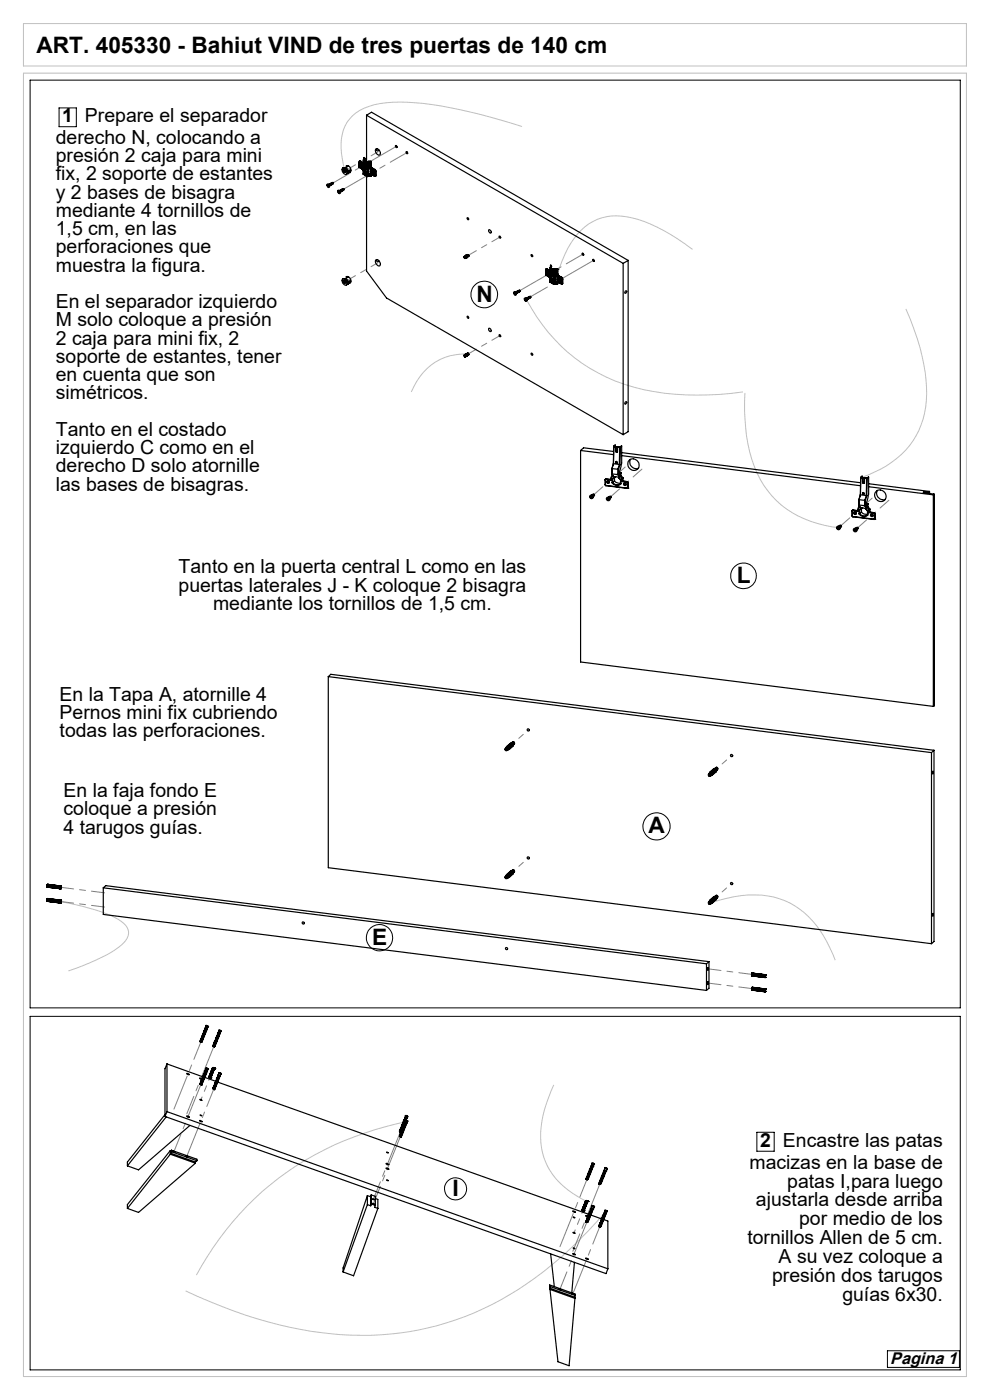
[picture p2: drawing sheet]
<svg xmlns="http://www.w3.org/2000/svg" width="210mm" height="297mm" viewBox="0 0 210 297" stroke-linecap="round" stroke-linejoin="round" font-family="sans-serif">
<defs><g id="words">
<g font-size="4.8">
<text x="7.8" y="11.2">ART. 405330 - Bahiut VIND de tres puertas de 140 cm</text>
<text x="101.1" y="64">N</text>
<text x="156.3" y="123.7">L</text>
<text x="137.6" y="176.8">A</text>
<text x="79" y="200.4">E</text>
<text x="96" y="253.8">I</text>
</g>
<g font-size="4.1">
<text x="13.2" y="25.9">1</text>
<text x="18" y="25.9">Prepare el separador</text>
<text x="11.8" y="30.5">derecho N, colocando a</text>
<text x="11.8" y="34.4">presión 2 caja para mini</text>
<text x="11.8" y="38.2">fix, 2 soporte de estantes</text>
<text x="11.8" y="42.1">y 2 bases de bisagra</text>
<text x="11.8" y="46">mediante 4 tornillos de</text>
<text x="11.8" y="49.9">1,5 cm, en las</text>
<text x="11.8" y="53.7">perforaciones que</text>
<text x="11.8" y="57.6">muestra la figura.</text>
<text x="11.8" y="65.4">En el separador izquierdo</text>
<text x="11.8" y="69.2">M solo coloque a presión</text>
<text x="11.8" y="73.1">2 caja para mini fix, 2</text>
<text x="11.8" y="77">soporte de estantes, tener</text>
<text x="11.8" y="80.9">en cuenta que son</text>
<text x="11.8" y="84.7">simétricos.</text>
<text x="11.8" y="92.5">Tanto en el costado</text>
<text x="11.8" y="96.3">izquierdo C como en el</text>
<text x="11.8" y="100.2">derecho D solo atornille</text>
<text x="11.8" y="104.1">las bases de bisagras.</text>
<text x="37.9" y="121.6">Tanto en la puerta central L como en las</text>
<text x="37.9" y="125.5">puertas laterales J - K coloque 2 bisagra</text>
<text x="45.2" y="129.4">mediante los tornillos de 1,5 cm.</text>
<text x="12.6" y="148.7">En la Tapa A, atornille 4</text>
<text x="12.6" y="152.5">Pernos mini fix cubriendo</text>
<text x="12.6" y="156.4">todas las perforaciones.</text>
<text x="13.5" y="169.1">En la faja fondo E</text>
<text x="13.5" y="173">coloque a presión</text>
<text x="13.5" y="176.8">4 tarugos guías.</text>
<text x="161.3" y="243.2">2</text>
<text x="166.1" y="243.2">Encastre las patas</text>
<text x="159" y="247.9">macizas en la base de</text>
<text x="167" y="251.9">patas I,para luego</text>
<text x="160.4" y="255.9">ajustarla desde arriba</text>
<text x="158.5" y="263.9">tornillos Allen de 5 cm.</text>
<text x="169.5" y="259.9">por medio de los</text>
<text x="165.2" y="267.9">A su vez coloque a</text>
<text x="163.8" y="271.9">presión dos tarugos</text>
<text x="178.7" y="275.9">guías 6x30.</text>
</g>
<text font-size="3.6" x="188.8" y="289.3">Pagina 1</text>
</g></defs>
<g fill="none" stroke="#c0c0c0" stroke-width=".21">
<path d="M5 15.5h200v276.5h-200zM5 5h200v9h-200zM110.7 26.8a100.4 100.4 0 0 0-24.3-5.1 18.9 18.9 0 0 0-10.1 1.7 8.2 8.2 0 0 0-3.9 8l.2 2.3 .5 2.4M146.9 52.9a33.7 33.7 0 0 0-13.9-6.9 10.9 10.9 0 0 0-11.9 5.6l-1.8 3.6-1 2.9M99.3 75.1a12 12 0 0 0-12.1 8M111.8 63.7a36.6 36.6 0 0 0 29.2 19.7 66.6 66.6 0 0 0 16.6-.3M192.2 65.5a42.8 42.8 0 0 1 4.3 19.5 17.4 17.4 0 0 1-11 15.2l-2.9 1.1M158 83.4a34.9 34.9 0 0 0 3.3 18.3 19.7 19.7 0 0 0 13.6 9.7l3.2 .6M12.8 191.3a40.7 40.7 0 0 1 12.2 3.7l.7 .4a2.7 2.7 0 0 1 .5 4.7 29.3 29.3 0 0 1-10.1 5.3l-1.6 .6M150.6 191.6a24.6 24.6 0 0 1 13.5-1.3 17.4 17.4 0 0 1 11.2 9.4l1.9 4M86.5 237.9a64.6 64.6 0 0 0-37.2 21.4 66.8 66.8 0 0 0-7.6 11.2M117.5 230.1a23.7 23.7 0 0 0-2.6 13.4 14.5 14.5 0 0 0 7.3 10.1l2.2 1.3"/>
<path d="M128.5 257a77.3 77.3 0 0 1-26.1 20.7 63 63 0 0 1-40.9 3.9 100.2 100.2 0 0 1-22.1-7.7"/>
</g>
<g fill="none" stroke="#000" stroke-width=".21">
<path d="M6.4 17h197.3v196.8h-197.3zM12.5 22.9h3.7v4h-3.7zM6.4 215.6h197.3v75h-197.3zM160.5 240.2h3.7v4h-3.7zM188.2 286.6h15.3v3.5h-15.3z"/>
<circle cx="102.7" cy="62.5" r="2.83"/>
<circle cx="157.7" cy="122.2" r="2.72"/>
<circle cx="139.3" cy="175.3" r="2.88"/>
<circle cx="80.5" cy="198.9" r="2.78"/>
<circle cx="96.6" cy="252.2" r="2.34"/>
</g>
<path d="M22.2 192.4l-9.4-1.2M22.2 189.4l-9.4-1.2M150.1 208.5l9.4 1.2M150.1 205.5l9.4 1.2" fill="none" stroke="#808080" stroke-width=".21" stroke-dasharray="15.2 1.3 1.3 1.3" stroke-dashoffset="12.4"/>
<path d="M126 104.9l6.6-5.8M129.6 105.4l6.6-5.9M178.4 111.5l6.6-5.8M181.9 112l6.6-5.9" fill="none" stroke="#808080" stroke-width=".21" stroke-dasharray="15.2 1.3 1.3 1.3" stroke-dashoffset="12.7"/>
<path d="M80.2 32.2l-6.3 3.6M73.9 59.3l6.3-3.6" fill="none" stroke="#808080" stroke-width=".21" stroke-dasharray="15.2 1.3 1.3 1.3" stroke-dashoffset="13.6"/>
<path d="M106.1 50.3l-6.8 3.9M99.3 75.1l6.8-3.9" fill="none" stroke="#808080" stroke-width=".21" stroke-dasharray="15.2 1.3 1.3 1.3" stroke-dashoffset="13.3"/>
<g fill="none" stroke="#808080" stroke-width=".21" stroke-dasharray="15.2 1.3 1.3 1.3" stroke-dashoffset="7.7">
<path d="M84.1 31.1l-13.4 7.7M73 40.1l13.3-7.7M125.9 55.2l-13.3 7.7M110.3 61.6l13.4-7.7M36.9 235.3l5.7-14.2M42.6 230.1l-5.7 14.2M45.3 222l-5.7 14.3M39.6 245.3l5.7-14.2M84.9 241.1l-5.7 14.3M84.9 240.2l-5.7 14.2M124.5 259.3l-5.7 14.2M127.2 251.2l-5.7 14.3"/>
<path d="M118.8 264.5l5.7-14.3M121.5 274.5l5.7-14.3"/>
</g>
<path d="M109 157.6l3.1-2.8M152.1 163l3.1-2.7M109 184.7l3.1-2.7M152.1 190.2l3.1-2.8" fill="none" stroke="#808080" stroke-width=".21" stroke-dasharray="15.2 1.3 1.3 1.3" stroke-dashoffset="15.1"/>
<path d="M44.5 228.6l-1.9 4.7M121.8 261.5l1.9-4.7" fill="none" stroke="#808080" stroke-width=".21" stroke-dasharray="15.2 1.3 1.3 1.3" stroke-dashoffset="14.6"/>
<g fill="none" stroke="#000" stroke-width=".25">
<path d="M69.4 39.1a.35 .35 0 0 1 .4 .2 .35 .35 0 0 1-.2 .5l-.2-.4zM69.4 39.3h.2M69.4 39.3l.2 .1M69.5 39.3l.1 .1M69.5 39.3h-.1M69.5 39.3h.1M69.6 39.3v-.1v.4M69.6 39.4v.2M69.6 39.1l.1 .1M69.6 39.4l.2 .1-.1-.1M69.6 39.3h.1M69.6 39.4h.1"/>
<path d="M69.6 39.5v.1M69.7 39.1l.3 .1v.2h-.1M69.7 39.2l.2 .2M69.8 39.3l.1 .1M69.9 39.4h.1M69.9 39.2l.1 .1M69.9 39.4v.2M69.9 39.1l.2 .3-.1-.3h-.2M70 39.3h.1M70 39.1l.1 .1M70.1 39l.2 .3-.2-.4-.1 .1M70.1 38.9h.2l.1 .3-.2-.3"/>
<path d="M70.2 39l.1 .2M70.3 38.9l.1 .1M70.3 38.8l.3 .3-.2-.3-.2 .1M70.4 39h.1M70.4 38.8l.2 .2M70.5 38.8l.2 .2v-.2h-.3M70.6 38.7l.1 .2M72.6 36h.2v.3zM72.6 36l.2 .2M72.7 35.7a.86 .86 0 0 1 .7 1.3 .9 .9 0 0 1-.7-1.3zM72.9 36.3h.1M73 36.2l.1 .1"/>
<path d="M73 36.2h.1M73 36.2l-.1 .1M73 36.2v-.1l.3 .3M73 36.3v.2M73 36.2l-.1-.1v.2M73.1 36.5h.1M73.1 36.1l-.1 .1M73.1 36.3v.2M73.1 36.5h-.1M73.1 36.3h-.1M73.1 36.4v.2l-.1-.1M73.1 36.4h.2"/>
<path d="M73.3 36.4h-.2M73.4 35.6l-.2 .1 .4 .6 .2-.1M73.4 35.6l.4 .6M73.4 35.2l.4 .1-.6 .4h-.5M73.4 35.2a.78 .78 0 0 1 .9 .4 .78 .78 0 0 1-.1 .9M73.4 35.6v.3M73.4 35.2l.3 .1M73.5 35.9l.3 .3M73.6 36.8l.3-.1v-.4l-.2 .1v.4l-.3 .2M74.2 36.1l.2 .1M74.4 36.2l-.4 .4M74.4 36.2l-.2-.1-.2 .5-.3 .2"/>
<path d="M76.2 35.5h.1M76.2 35.2v.1M76.2 34.5v.1M76.2 34.5h.1M76.2 35.5l.6 .3M76.2 34.6v.9M76.2 34.6l.6 .4M76.2 34.2h.2M76.2 34.5l.6 .4M76.3 34.4v.1M76.3 34.5h.1M76.3 34.5h-.1"/>
<path d="M76.3 35.6l.5 .3M76.3 34.5l.6 .3M76.4 34.3l-.1 .1M76.4 34.2l-.2 .1v1.2M76.4 34.3l-.1 .2M76.4 34.2l.6 .4M76.4 34.3l.6 .4M76.4 34.2h.1M76.4 34.2l.6 .3M76.5 35a.22 .22 0 0 0-.1 .2 .22 .22 0 0 0 .2 .2M76.5 34.9h-.1a.33 .33 0 0 0-.2 .3 .33 .33 0 0 0 .3 .3M76.5 34.9v.1"/>
<path d="M76.5 35l.2 .1M76.5 35.5l.2 .1M76.5 34.9l.2 .1M76.6 35.4l-.1 .1M76.6 35.4l.2 .1M76.6 35l.2 .2M76.7 35.1l.2 .4M76.7 35a.3 .3 0 0 1 .3 .3 .3 .3 0 0 1-.3 .3M76.7 35v.1M76.8 35.8l.2 .3M76.8 35.5l-.1 .1M76.8 35.8l.3 .3"/>
<path d="M76.8 35h.3M76.8 35.5h.1M76.8 35.8h.1M76.8 35.2l-.2 .2M76.8 35.2l.1 .1M76.8 34.9v.1M76.8 34.9h.3M76.9 34.8l.2 .1M76.9 34.8l-.1 .1M76.9 35.4l-.1 .1M77 34.6h.1M77 34.7l-.1 .1"/>
<path d="M77 34.7h.1M77 36.9l.6 .3M77 36.9l.7 .4M77 36.2v.7M77 34.5v.1M77 34.5h.1M77.1 33.9h.1M77.1 37h.1M77.1 36.1v.2M77.1 33.9v2.2M77.1 36.3v.7M77.1 36.3l.5 .3"/>
<path d="M77.1 36.1l.7 .4M77.1 36.1h.1M77.1 33.9l.2 .1M77.1 37l.8 .5M77.2 33.4l.1 .1-.1 .2 .1 .1M77.2 34.9l.3 .1M77.2 36.5a.26 .26 0 0 1 .3 .2 .26 .26 0 0 1-.1 .3zM77.2 33.4v.4M77.2 34.1v.8M77.2 34.9l.4 .2M77.2 33.4h.1M77.3 33.7h.1"/>
<path d="M77.3 34.1h.1M77.2 34.1h.1M77.3 34l-.1 .1M77.3 34h.1M77.3 33.7v.1M77.3 33.7l.1-.1v.9M77.3 34.1v.6M77.3 34.7h.1M77.3 33.8l-.2 .1M77.3 33.4h.1M77.3 35.3h.2a.31 .31 0 0 1 .3 .3 .31 .31 0 0 1-.3 .3l-.2-.3zM77.3 34.7l.1 .2"/>
<path d="M77.3 33.4v.6M77.3 34.1v.7M77.3 33.8l-.1 .1 .2 .1-.1 .1M77.3 34.6h.1M77.3 36.5l.2 .4-.1-.1zM77.3 33.5v.2M77.3 33.8l-.1 .1M77.3 34.8l.2 .1M77.3 34.6v.1M77.4 34.5l-.1 .2M77.4 34.5l-.1 .1M77.4 34l-.1 .1"/>
<path d="M77.4 36.5l.1 .3M77.5 34.3h.7M77.5 34.3v.6l-.2-.2M77.5 34.3h.1M77.5 35l.1 .1M77.5 34.3v.7M77.6 37.2l.2 .1M77.6 34.3v.8M77.6 36.6v.6M77.6 35.1h.1M77.7 34.3l.2 .1M77.7 35.1h.1"/>
<path d="M77.7 34.3h-.1M77.7 34.3v.8M77.8 24.4v10.7M77.8 37.4v20.1l4.2 5.7 50.2 29M77.8 24.4l54.4 31.5M77.8 24.4l1-.6 54.4 31.4M77.8 36.5l-.2 .1M77.8 36.5h.1M77.8 36.5v.8M77.8 37.3h.1M77.9 34.4h.1M77.9 37.5h.1"/>
<path d="M77.9 34.4v3.1M78 34.4v3.1M78.1 34.3h.1M78.1 37.4h.1M78.1 34.3l-.1 .1M78.1 34.3v3.1M78.1 37.4l-.1 .1M78.2 37.4h.1M78.2 34.3v3.1M78.2 34.3h.1M78.2 35.3l.2 .4 .3 .4M78.2 34.3h.2"/>
<path d="M78.2 35.3h.2M78.2 37.1h.2M78.2 37.4h.2M78.2 34.3v1M78.2 37.1v.3M78.2 34.3h.5M78.4 35.3l.3 .6M78.4 34.3v1M78.4 37.1v.3M78.4 34.3h.2M78.4 35.2h.2M78.4 35.2l.4 .7"/>
<path d="M78.4 37.1h.2M78.4 37.4h.2M78.4 34.3h.1M78.4 34.3v.9M78.4 35.2v.1M78.4 37.1h.1M78.4 37.4h.1M78.5 36.9l-.1 .2M78.6 35.2l.3 .6M78.6 37.4h.1M78.6 34.3v.9M78.6 37.1v.3"/>
<path d="M78.6 34.3h.1M78.6 36.9v.2M78.7 35.3l.2 .4M78.7 37.2l.1-.2 .8 .4 .1-.2M78.7 36.9a.3 .3 0 0 0-.3 0 .3 .3 0 0 0-.2 .2M78.7 36.9h.1M78.7 34.3v1M78.7 37.2v.2M78.7 36.1l.5 .3M78.7 36.9l.5 .3M78.7 36.9h-.2l-.1 .2M78.7 36.9l.6 .3"/>
<path d="M78.7 36.2a.32 .32 0 0 0-.2 .3 .32 .32 0 0 0 .2 .3M78.7 35.9v.2M78.7 35.2l.3 .4M78.7 36.2l.1 .1M78.7 36.8l.3 .1M78.7 36.2l.3 .1M78.7 34.3h.1M78.7 35.2v.1M78.7 34.3v.9M78.7 37.1v.3M78.7 35.9l.6 .4M78.7 37.1v.1"/>
<path d="M78.8 36.3h-.1a.22 .22 0 0 0-.1 .2 .22 .22 0 0 0 .2 .2M78.8 37l-.1 .1M78.8 36.3l.2 .1M78.8 36.7l-.1 .1M78.8 35.9l.6 .4M78.8 35.9h-.1M78.8 36.7l.2 .1M78.8 36.3l.2 .2M78.9 35.8l-.1 .1M78.9 35.7l.6 .3M78.9 35.8l.6 .3M79 36.3a.3 .3 0 0 1 .2 .3 .3 .3 0 0 1-.2 .3"/>
<path d="M79 36.3v.1M79 35.6l-.1 .1M79 35.6l.6 .3M79 36.4l.2 .2v.2h-.2M79 36.8v.1M79 36.5l-.2 .2M79 36.5l.2 .1M79.2 36.7l-.2 .1M79.2 37.2h.2M79.2 37.2h.1M79.2 36.4v.8M79.3 37.2l.1 .1"/>
<path d="M79.3 36.3l-.1 .1M79.3 36.3h.1M79.4 36.3l-.2 .1M79.4 37.2v.1M79.4 36.3v.9M79.4 36.3h.1M79.4 36.3h-.1M79.4 37.2h.1M79.4 36.3h.2M79.4 37.2h.2M79.5 36l.2 .4M79.5 36.1l.1 .2"/>
<path d="M79.5 36.1l-.1 .2M79.6 35.9l.2 .4M79.6 35.9l-.1 .1M79.6 37.2h-.1M79.6 36.3v.9M79.7 36.4v.8M79.8 37.2l-.2 .2M79.8 31.6a.85 .85 0 0 1 .7 1.3 .88 .88 0 0 1-.7-1.3zM79.8 36.3l-.1 .1M79.8 37.2h-.1M79.8 36.3v.9M80 31.6a.25 .25 0 0 0 0 .4 .25 .25 0 0 0 .4-.2"/>
<path d="M83.9 30.9h.1a.21 .21 0 0 1 .2 .1 .21 .21 0 0 1-.2 .3zM84 30.9l.2 .3M86.1 32.2l.3 .1v.3l-.2-.1zM86.3 32.2l.2 .3M71.6 40.4a.35 .35 0 0 1 .5 .2 .35 .35 0 0 1-.2 .5l-.3-.4zM71.7 40.7h.2M71.8 40.6h.1M71.8 40.6l.1 .1M71.8 40.6l-.1 .1M71.9 40.7v-.2v.4M71.9 40.7v.2M71.9 40.4l.3 .3"/>
<path d="M71.9 40.7h.1M71.9 40.7l.2 .1-.1-.1M71.9 40.6v.1M71.9 40.8v.1M72 40.4l.2 .1v.2M72.1 40.6v.1M72.1 40.7h.1M72.1 40.5l.1 .1M72.2 40.7v.2M72.2 40.4l.2 .3-.2-.3h-.1M72.3 40.4l.1 .1M72.4 40.2h.1l.2 .3-.2-.3"/>
<path d="M72.4 40.3l.1 .3v-.2h-.3M72.4 40.3l.1 .2M72.6 40.2l.1 .2M72.6 59.5h.2v.3zM72.6 40.1l.2 .3-.1-.3-.2 .1M72.6 59.5l.2 .2M72.7 59.2a.82 .82 0 0 1 .8 .4 .82 .82 0 0 1-.1 .9 .86 .86 0 0 1-.7-1.3zM72.7 40.1l.1 .2M72.8 40.1l.2 .2-.2-.3-.2 .1M72.8 40l.2 .2M72.9 59.8l.1 .1M73 59.7h.1"/>
<path d="M73 59.7l.1 .1M73 59.7l-.1 .1M73 40.2h.1M73 59.7l.1-.1 .2 .4-.2-.1M73 59.9v.1M73.1 59.6l-.1 .1M73.1 59.8v.2M73.1 60h.1M73.1 59.8l-.1 .1M73.1 60h-.1M73.1 59.9v.2l-.1-.1M73.1 59.9h.2"/>
<path d="M73.4 59.1l-.2 .1 .4 .6 .2-.1M73.4 59.1l.4 .6M73.4 58.7l.4 .1-.6 .4h-.5M73.4 58.7a.79 .79 0 0 1 .9 .4 .79 .79 0 0 1-.1 .9M73.4 59.1v.3M73.4 58.7l.3 .2M73.5 59.5l.3 .2M74.2 59.6l.2 .1M74.4 59.7l-.4 .4M74.4 59.7l-.2-.1-.2 .5-.3 .2M79.7 55.2a.75 .75 0 0 1 .8 .3 .75 .75 0 0 1-.1 .9l-.3-.1a.97 .97 0 0 1-.4-1.1zM80 55.1a.25 .25 0 0 0 0 .4 .25 .25 0 0 0 .4-.2"/>
<path d="M98.4 54.6l.1-.2a.21 .21 0 0 1 .2 .2 .21 .21 0 0 1-.1 .2h-.1M98.5 54.4l.3-.2 .2 .2 .1 .2-.4 .2M98.7 54.3a.26 .26 0 0 1 .3 .1 .26 .26 0 0 1-.1 .3M98.7 54.2h.3a.27 .27 0 0 1 .2 .2 .27 .27 0 0 1-.2 .3M98.9 54.1l.3-.1 .2 .3M99.1 46.2h.1a.21 .21 0 0 1 .2 .2 .21 .21 0 0 1-.2 .2zM99.3 54l.1 .3M99.4 54.3l-.2 .3M103.6 48.8a.38 .38 0 0 1 .5 .2 .38 .38 0 0 1-.1 .5l-.4-.4zM105.9 50.1l.3 .1-.1 .3-.2-.2zM112.6 54h.1a.21 .21 0 0 1 .3 .2 .21 .21 0 0 1-.2 .2zM115.7 58.3h.1"/>
<path d="M115.7 58.1h.1M115.8 58.3h.1M115.8 58.3l.6 .4M115.8 58.3l.5 .3M115.8 57.5l.5 .3M115.8 57.4v.1M115.8 57h.2M115.8 57.4h.1M115.8 57.4l.6 .3M115.9 57.3h.1M115.9 57.3l-.1 .1M115.9 57.3l.6 .3"/>
<path d="M115.9 58.4l.6 .3M116 57.2l-.1 .1M116 57.1h-.3v1.2M116 57.1l.6 .3M116 57.2l.6 .3M116 57v.1M116 57l.6 .4M116.1 57.8l-.1-.1a.32 .32 0 0 0-.2 .4 .32 .32 0 0 0 .3 .2M116.1 57.8h.1M116.1 57.8l.2 .1M116.1 58.3l.2 .2M116.1 57.8l-.1 .1 .1 .3"/>
<path d="M116.1 57.8l.2 .2M116.1 58.2v.1M116.1 58.2l.2 .1M116.2 57.9l.1 .2M116.3 57.9a.3 .3 0 0 1 .2 .3 .3 .3 0 0 1-.2 .3M116.3 57.9v.1M116.3 58l.2 .2v.1h-.2M116.3 58.3v.2M116.3 58.6l.4 .3M116.3 57.8l.4 .1M116.3 58.6l.1 .1M116.3 58.1l.2 .1"/>
<path d="M116.3 58.1l-.2 .1M116.4 58.7l.3 .3M116.4 57.7l-.1 .1M116.5 57.6l.2 .1h-.3M116.5 57.6l-.1 .1M116.5 58.3h-.2M116.6 57.4h.1M116.6 57.5l-.1 .1M116.6 57.5l.1 .1M116.7 58.9v.2l.5 .3M116.7 59v.8l.6 .3M116.7 58.9l.7 .4"/>
<path d="M116.7 59.8l.5 .3M116.7 56.7v.1M116.7 59.9h.1M116.7 58.9h.1M116.7 56.7v2.2M116.7 56.8h.1M116.7 59.9l.8 .4M116.7 56.7l.2 .2h-.1M116.8 56.3l.1 .1M116.8 59.4l.1-.1a.25 .25 0 0 1 .3 .2 .25 .25 0 0 1-.3 .3zM116.8 56.3h.1M116.8 56.3v.4"/>
<path d="M116.8 57.7l.3 .2M116.8 57.7l.4 .3M116.8 57h.1M116.8 56.6h.1M116.8 56.9v.1M116.8 56.8h.1M116.8 56.6v.1M116.8 56.5h.1M116.8 56.5l.1 .2M116.8 56.5v.2M116.8 56.8v.1M116.8 56.9v.8"/>
<path d="M116.9 58.2a.34 .34 0 0 1 .4 .1 .34 .34 0 0 1-.1 .5l-.3-.2zM116.9 56.4l-.1 .2M116.9 56.3v.2M116.9 57.6l.2 .1h-.2M116.9 56.7h-.2M116.9 56.3v.1M116.9 56.7v.1M116.9 56.9v.7M116.9 57.5v.1M116.9 56.7l-.1 .1M116.9 57.5h.1M116.9 56.5v1.1"/>
<path d="M116.9 56.5h-.1M116.9 56.9l-.1 .1M117 56.4l-.2 .1M117 59.4l.1 .3M117 56.4h.1M117.1 57.1h.6M117.1 57.1l-.1 .7-.1-.2M117.1 57.1h.1M117.1 57.9l.1 .1M117.1 57.1v.8M117.2 59.4v.7M117.2 58h.1"/>
<path d="M117.3 57.1h.1M117.3 57.1h-.2M117.3 58h.1M117.3 57.1v.9M117.3 57.1l.2 .1M117.4 59.3l-.2 .1M117.4 59.3v.9M117.4 59.3h.1M117.4 59.3v.8M117.5 57.2h.1M117.5 57.2v3.1M117.7 57.1h.1"/>
<path d="M117.7 57.1l-.2 .1M117.7 57.1v3.1M117.8 57.1h.1M117.8 57.1v3.2M117.8 57.1h.5M117.9 58.1h-.1v.2l.5 .6M117.9 58.1l.4 .7M117.9 57.1v1M118 57.1h.1M118 58.1h.1M118 58.1l.4 .7M118 60h.1"/>
<path d="M118 57.1h-.1M118 57.1v1M118 60v.2M118 58.1h-.1M118 60h-.1M118.1 59.7l-.1 .3M118.1 58.1l.4 .5M118.1 57.1v1M118.1 60v.2M118.1 57.1l.2 .1M118.3 58.1l.2 .4M118.3 59.7a.23 .23 0 0 0-.4 0 .23 .23 0 0 0 0 .3"/>
<path d="M118.3 59.8l-.2 .2M118.3 59.7v.1M118.3 57.2v.9M118.3 58.9l.5 .4M118.3 59.7l.5 .4M118.3 59.8l-.2-.1-.2 .3M118.3 59.8l.6 .3M118.3 59.1a.34 .34 0 0 0 0 .6M118.3 57.1h.1M118.3 58.8v.1M118.3 59.1h.1M118.3 57.1v.1"/>
<path d="M118.3 59.7l.2 .1M118.3 59.1l.2 .1M118.3 58.1h.1M118.3 57.1v1M118.3 60v.3M118.3 58.8l.6 .4M118.3 60h.1M118.4 59.1l-.2 .1 .2 .3M118.4 59.9l-.1 .1M118.4 59.1l.2 .2M118.4 59.5l-.1 .2M118.4 58.8l.6 .3"/>
<path d="M118.4 58.8h-.1M118.4 59.5l.2 .2M118.5 58.6l-.1 .2M118.5 59.2l.1 .2M118.5 58.5l.6 .4M118.5 58.6l.6 .4M118.5 59.2a.3 .3 0 0 1 .3 .3 .3 .3 0 0 1-.3 .3M118.5 59.2l.1 .1M118.5 58.5h.1M118.5 58.5l.6 .3M118.6 59.3l.1 .4M118.6 59.7l-.1 .1"/>
<path d="M118.6 59.7h.1M118.6 59.4l-.2 .1M118.6 59.4l.1 .1M118.8 59.6l-.2 .1M118.8 59.3v.8M118.9 59.2l-.1 .1M118.9 59.2h.1M119 59.2l-.2 .1M119 59.2v.9M119 59.1v.1M119 59.2h.2M119.1 58.9l.2 .3"/>
<path d="M119.1 59l.1 .2M119.1 59l-.1 .1M119.1 58.8l.3 .4M119.1 58.8v.1M119.2 59.2v.9M119.3 59.2v.9M119.4 59.2h-.1M119.4 59.2v.9M123.5 53.8a.21 .21 0 0 1 .3 .1 .21 .21 0 0 1-.2 .2zM123.6 53.7l.2 .4M125.7 55.1l.1-.1a.25 .25 0 0 1 .3 .2 .25 .25 0 0 1-.1 .3zM125.9 55l.2 .4"/>
<path d="M132.2 55.9v36.3M133.2 55.2v36.4l-1 .6M133.2 55.2l-1 .7M73.6 60.4l.3-.2v-.4l-.2 .1v.4l-.3 .2M98.4 75.5l.1-.2a.23 .23 0 0 1 .2 .2 .23 .23 0 0 1-.1 .2h-.1M98.5 75.3l.3-.2 .2 .2v.3l-.3 .1M98.7 75.2v-.1a.25 .25 0 0 1 .4 .2 .25 .25 0 0 1-.2 .3M98.7 75.1a.3 .3 0 0 1 .4 .1 .3 .3 0 0 1-.1 .4M98.9 75l.4-.1 .1 .3M99.2 67.1a.25 .25 0 0 1 .2 .1 .25 .25 0 0 1-.1 .3l-.2-.3zM99.3 74.9l.1 .3M99.4 75.2l-.2 .3"/>
<path d="M99.4 75.2h.1M103.6 69.7a.35 .35 0 0 1 .5 .2 .35 .35 0 0 1-.2 .4l-.3-.3zM105.9 71h.1a.21 .21 0 0 1 .2 .2 .21 .21 0 0 1-.2 .2zM109 61.9a.4 .4 0 0 1 .4 .3 .4 .4 0 0 1-.1 .4l-.3-.2zM109 62.2h.2M109 62.2l.2 .1M109.1 62.2h.1M109.1 62.2h-.1M109.1 62.2l.2 .1M109.2 62.2v-.1v.3M109.2 62.3v.1M109.2 61.9l.3 .4"/>
<path d="M109.3 62.3l.1 .1-.1-.1M109.3 62.2h-.1M109.3 62.3h-.1M109.3 62.4h-.1M109.3 62h.2v.3M109.4 62.1l.1 .1M109.5 62l.1 .2M109.5 62.2h.1M109.5 62.3v.1M109.5 61.9l.2 .3-.1-.3-.2 .1M109.6 61.9l.1 .2M109.7 61.8h.2l.1 .3-.2-.3"/>
<path d="M109.7 61.9l.1 .2h.1a.19 .19 0 0 0-.1-.3 .19 .19 0 0 0-.3 .1M109.7 61.8l.2 .2M109.9 61.8l.1 .1M110 61.7l.2 .1M110.1 61.6l.2 .2a.21 .21 0 0 0-.1-.3 .21 .21 0 0 0-.3 .2 .21 .21 0 0 0 .3 .2l-.1-.2h-.3M110.2 61.6h.1v.2M111.2 63.3a.35 .35 0 0 1 .5 .2 .35 .35 0 0 1-.2 .4l-.2-.2zM111.3 63.5l.2 .1M111.3 63.5l.1 .1M111.4 63.5h.1M111.4 63.5h-.1M111.4 63.6v.1"/>
<path d="M111.5 63.2l.3 .4M111.5 63.6l.2 .1-.1-.1M111.5 63.5l-.1-.1v.3M111.5 63.6h-.1M111.5 63.7h-.1M111.5 63.3h.3v.3M111.7 63.3l.2 .2M111.7 63.4l.1 .1M111.8 63.5h.1M111.8 63.6v.1M111.8 63.2l.2 .3-.1-.3-.2 .1M111.9 63.2l.1 .2"/>
<path d="M111.9 63.1h.3l.1 .3-.2-.3M111.9 63.2l.2 .2-.1-.2h-.2M112 63.1l.1 .2M112.1 63.1l.2 .1M112.2 63l.2 .3-.1-.3h-.2M112.3 63l.1 .1M112.4 62.9l.1 .3v-.3l-.3 .1M112.4 62.9l.2 .1M112.6 63v.1M112.6 75l.1-.1a.23 .23 0 0 1 .3 .2 .23 .23 0 0 1-.2 .2zM117.2 60.1l.2 .1M117.4 60.1h.1"/>
<path d="M117.4 60.1v.1M117.5 60.3h.1M117.7 60.2l.1 .1M117.7 60.2l-.2 .1M117.8 60.3h.1M117.9 60v.3M118 60.2h.1M118 60.2l-.1 .1M118.1 60.2l.2 .1M118.3 60l.1-.1 .8 .4 .1-.2M118.8 60.1h.2M118.8 60.1h.1"/>
<path d="M118.9 60.1h.1M119 60.1h.1M119 60.1h.2M119.2 60.1h-.1M119.4 60.1l-.2 .2M119.4 60.1h-.1M132.7 61.7h.1a.25 .25 0 0 1 .1 .4 .25 .25 0 0 1-.4 0zM123.2 95.6v44.8l74.8 9.5M123.2 95.6l6.9 .8M123.2 95.6l.6-.6 6.3 .8M129.8 99.4h.1M129.8 99.4v1.1"/>
<path d="M129.8 99.4l1.3 .2M130.1 98.4h.1M130.1 98.4l-.3 1M130.1 98.4l1.3 .1M130.2 94.7h.1M130.2 94.7l-.1 3.7M130.2 94.7l.5 .1M130.5 94.4l-.3 .3M130.5 94.4v.4M130.6 95.7h.1M130.6 95.7l.4 .2M130.7 97.9a.2 .2 0 0 0 0 .3 .2 .2 0 0 0 .2 0"/>
<path d="M130.7 94.8l-.1 .9M130.7 95.8l.3 .1M131 94.8v1a.18 .18 0 0 1-.2 .2 .18 .18 0 0 1-.2-.3M131 94.8l.4 .1M131 94.8h.1M131.1 99.6h.1M131.1 99.6v1.1M131.2 99.6v1M131.4 98.5l.1 .1M131.4 98.5l-.3 1.1M131.4 94.9v3.6M131.5 98.6l-.3 1"/>
<path d="M131.6 94.9h-.2M131.6 94.9l-.1 3.7M131.9 94.6v3.6l-.5 2M131.9 94.6l-.5 .3M131.9 94.6l-.3 .3M131.9 96.7l50.6 6.3M131.9 96l50.6 6.4M132.7 85.3l.1-.1a.24 .24 0 0 1 .1 .4 .24 .24 0 0 1-.4 0zM133.5 97.6a1.28 1.28 0 0 1 1.8 .3 1.28 1.28 0 0 1-.4 1.8 1.34 1.34 0 0 1-1.5-.5 1.34 1.34 0 0 1 .1-1.6zM133.7 97.4a1.38 1.38 0 0 0 .2 1.6 1.38 1.38 0 0 0 1.5 .3M125.2 105.4h.2M125.2 105.4l.5 .1-.2-.1"/>
<path d="M125.2 105.3v.1M125.2 105.4h.1M125.4 105.3l-.2 .1M125.4 105.3l.1-.1v.5M125.4 105.4v.2M125.4 105.6l.1 .1M125.4 105.4h.3M125.4 105.6h.1M125.4 105.3h.1M125.6 105a.19 .19 0 0 1 .3 0 .19 .19 0 0 1 0 .3M125.6 105.1l.2 .2a.19 .19 0 0 0 0-.3 .19 .19 0 0 0-.3 .1M125.7 104.9a.19 .19 0 0 1 .3 0 .19 .19 0 0 1-.1 .3"/>
<path d="M125.8 104.8a.2 .2 0 0 1 .2 .1 .2 .2 0 0 1 0 .3M128.4 101.8h.1M128.4 101.8v1.1M128.4 101.7v.1M128.4 102.9l.2 .1M128.4 102.9l.1 .1M128.4 101.7h.1M128.5 101.7l-.1 .1M128.5 103h.1M128.5 103l4.5 .5M128.5 101.7l1.2 .2M128.6 101.6l-.1 .1"/>
<path d="M128.6 101.6l-.2 .1M128.6 103l4.4 .6M128.6 101.6l1 .2M128.6 101.6h.1M128.6 101.6l1 .1M128.8 105.9h.2M128.8 105.8l.2 .1M128.8 105.8h.1M128.8 105.8v.1M128.9 102.1l.1 .3h.2M129 105.8l-.2 .1M129 105.8v-.2v.2h.3l-.3 .1h.3"/>
<path d="M129 105.9v.2v-.2M129 105.8h.1M129 105.9h.1M129.1 105.5a.2 .2 0 0 1 .3 0 .2 .2 0 0 1 0 .3v-.2l-.3-.1M129.2 105.5a.19 .19 0 0 1 .2-.1 .19 .19 0 0 1 0 .3M129.3 105.4a.19 .19 0 0 1 .2 0 .19 .19 0 0 1 0 .3M129.3 105.3a.19 .19 0 0 1 .3 0 .19 .19 0 0 1 0 .3M129.6 101.8l.1 .1M129.8 100.5h.1M129.8 100.5l.3 .6M129.8 102.4a1.24 1.24 0 0 0 1.9 .3M129.8 101.6h.2"/>
<path d="M129.8 101.6v.8M129.8 100.5l1.3 .2M129.9 100.7l-.3 .5v.6M130 102.4h-.2M130 102.4a1.14 1.14 0 0 0 1.7 .2M130 100.9l-.3 .4v.6M130 101.6v.8M130.2 101.2l.1 .1M130.2 101.2l-.4 .4M130.2 101.2h.1M130.2 101.1v.1M130.3 101.3l-.3 .3"/>
<path d="M130.4 102l.3 .3 .9 .2M130.4 102l-.4 .4M130.4 101.2v.8M130.4 101.1l-.2 .1M130.4 101.1l-.1 .2M130.4 101.1h.1M130.5 101.1l-.2 .2M131.1 100.7l.3 .5-1.3-.1M131.2 101.2h.1M131.2 101.2l.1 .2M131.2 100.6l-.1 .1M131.2 101.2l.1 .1"/>
<path d="M131.2 100.6l.3 .5M131.3 101.3h.1M131.3 101.4l.3 .4M131.3 101.2v.1M131.3 101.3v.1M131.3 101.3l.4 .5M131.4 100.2l.3 .1M131.4 100.2l.1 .8M131.4 100.7a1.52 1.52 0 0 1 .6 1.4M131.4 100.9l.5 .7v.6M131.6 101.8h.1M131.6 101.8l.1 .9"/>
<path d="M131.7 100.3v.1M131.7 101.8v.9M131.7 100.3l-.3 .2M131.7 100.4l-.3 .3a1.3 1.3 0 0 1 .6 1.3M131.7 100.9l.1 .1M131.7 100.4v.5M131.7 100.9h.1M131.7 101h.1M131.8 101l.3 .3M131.9 102.2l1.1 .1M132 102.1l-.1 .1M132 102.1l1 .1"/>
<path d="M132 102v.1M132 102l1.1 .2M132.1 101.3l.1 .1M132.1 101.3l-.1 .2M132.2 101.4v.7M132.2 101.4l-.2 .2M132.4 102.5h.2l.1 .3M132.4 102.5h.1M132.4 102.5a.2 .2 0 0 0 0 .3 .2 .2 0 0 0 .3 0M132.5 102.5a.2 .2 0 0 0 0 .3 .2 .2 0 0 0 .3 0M133 102.3l.1 .1M133 103.5v.1"/>
<path d="M133 102.2v.1M133 102.2l.2 .2M133.1 102.2l.2 .2M133.1 102.2h-.1M133.1 103.5h-.1M133.1 102.4h.1M133.1 102.4v1.1M133.2 103.6h-.2M133.2 103.6h.1M133.2 103.4l-.1 .1M133.2 103.4v.2M133.3 103.4l-.1 .2"/>
<path d="M133.3 102.4l-.1 1M133.3 102.4h-.1M133.3 103.4h-.1M177.6 111.9h.2M177.6 111.9l.2 .1M177.6 112h.2M177.8 111.9l.1-.1v.2l.2 .1M177.8 112.2h.1M177.8 112v.2M177.8 111.9h.1M177.9 112l.2 .1M177.9 112l-.1 .2"/>
<path d="M177.9 112h.2M177.9 111.7a.19 .19 0 0 1 .3-.1 .19 .19 0 0 1 0 .3l-.2-.3a.19 .19 0 0 1 .3 0 .19 .19 0 0 1 0 .3M178.1 111.5a.19 .19 0 0 1 .2 0 .19 .19 0 0 1 0 .3M178.2 111.4a.2 .2 0 0 1 .2 .1 .2 .2 0 0 1 0 .3M180.7 109.4l.2 .2M180.7 108.4h.1M180.7 109.4l.1 .1M180.7 108.4v1M180.8 108.3l-.1 .1M180.8 109.5l.1 .1M180.8 108.3h.1M180.8 108.4v1.1"/>
<path d="M180.9 108.3l-.1 .1M180.9 109.6h.1M180.9 109.6l4.5 .5M180.9 108.3l1.2 .2M180.9 108.2v.1M180.9 108.2l-.1 .1M180.9 109.6l4.5 .6M180.9 108.2l1.1 .2M181 108.2l-.2 .1M181 108.2h-.1M181 108.2l1 .1M181.2 112.5h.1"/>
<path d="M181.2 112.4l.2 .1M181.2 112.4h.1M181.2 112.4v.1M181.3 108.7h.1M181.3 108.7a.2 .2 0 0 0 0 .3 .2 .2 0 0 0 .3 0M181.3 112.4l-.1 .1M181.3 112.4l.1-.2 .2 .3h-.2M181.3 112.5v.2M181.4 112.2l-.1 .2M181.4 112.5v.1M181.4 112.6h.1M181.4 112.5h-.1"/>
<path d="M181.4 112.6l-.1 .1M181.4 112.5l-.1 .2M181.4 112.5h.2M181.5 112.1a.2 .2 0 0 1 .3 0 .2 .2 0 0 1 0 .3v-.2l-.3-.1M181.5 112.1a.19 .19 0 0 1 .3-.1 .19 .19 0 0 1 0 .3M181.6 112a.19 .19 0 0 1 .3 0 .19 .19 0 0 1 0 .3M181.7 111.9a.19 .19 0 0 1 .3 0 .19 .19 0 0 1 0 .3M182 108.1l.1 .4M182.2 106h.1M182.2 107.1h.1M182.2 107.1l.3 .6M182.2 106v1.1"/>
<path d="M182.2 109a1.24 1.24 0 0 0 1.9 .3M182.2 108.2h.2M182.2 108.2v.8M182.2 106l1.2 .1M182.2 107.1l1.2 .2M182.3 107.3l-.3 .8M182.4 109h-.2M182.4 109a1.1 1.1 0 0 0 1.6 .2M182.4 107.5l-.3 .4v.6M182.4 108.2v.8M182.5 105l-.3 1M182.5 105l1.3 .1"/>
<path d="M182.6 101.3h.1M182.6 101.3l-.1 3.7M182.6 107.8l.1 .1M182.6 101.3l.5 .1M182.6 107.8l-.4 .4M182.6 101.3l.4 .1M182.6 107.8h.1M182.6 107.7v.1M182.7 107.9l-.3 .3M182.7 108.6l.6 .4 .7 .1M182.7 108.6l-.3 .4M182.7 107.8v.8"/>
<path d="M182.8 107.7l-.2 .1M182.8 107.7l-.1 .2M182.8 107.7h.1M182.8 101h.1M182.9 101l-.3 .3M182.9 101v.3M183 102.3h.1M183 102.3l.3 .2h-.2M183 101.4v.9M183 101.4h.1M183.1 104.5a.19 .19 0 0 0-.1 .3 .19 .19 0 0 0 .3 0M183.1 101.4l-.1 .9"/>
<path d="M183.4 101.4v1a.18 .18 0 0 1-.2 .1 .18 .18 0 0 1-.2-.2M183.4 101.4h.1M183.4 101.4l.4 .1M183.4 106.1l.2 .1M183.4 106.1v1.2M183.4 107.3l.4 .6-1.3-.2M183.6 107.2l-.2 .1M183.6 106.2v1M183.6 107.2l.2 .5M183.6 107.8h.1M183.6 107.8l.1 .2M183.6 107.8l.1 .1"/>
<path d="M183.7 107.9h.1M183.7 108l.3 .4M183.7 107.8v.1M183.7 107.9v.1M183.7 107.9l.4 .5M183.7 106.7l.1 .9M183.8 106.7l.3 .2M183.8 105.1l.1 .1M183.8 105.1l-.4 1M183.8 107.3a1.41 1.41 0 0 1 .6 1.4M183.8 107.5l.4 .5v.8M183.8 101.5v3.6"/>
<path d="M183.9 105.2l-.3 1M183.9 101.5h-.1M183.9 101.5v3.7M184 108.4h.1M184 109.2l.1 .1M184 108.4v.8M184.1 106.9v.1M184.1 108.4v.9M184.1 106.9l-.3 .2M184.1 107l-.3 .3a1.3 1.3 0 0 1 .6 1.3M184.1 107.5v.1M184.1 107v.5"/>
<path d="M184.1 107.5h.1M184.1 107.6l.4 .4M184.1 107.6h.1M184.2 108.8l1.2 .1M184.3 101.2v3.6l-.6 1.9M184.3 101.2l-.4 .3-.5-.1M184.3 102.6l12.9 1.7M184.3 101.2l-.4 .3M184.3 103.3l13.7 1.7M184.4 108.7l-.2 .1M184.4 108.7l1 .1M184.4 108.6v.1"/>
<path d="M184.4 108.6l1.1 .2M184.5 108v.1M184.5 108l-.1 .1M184.5 108.1v.6M184.5 108.1l-.1 .1M184.8 109.1l.3 .2v.1M184.8 109.1h.1M184.8 109.1a.21 .21 0 0 0 0 .3 .21 .21 0 0 0 .3 .1M184.9 109.1a.2 .2 0 0 0 0 .3 .2 .2 0 0 0 .2 0M185.4 108.9l.1 .1M185.4 110.1v.1M185.4 108.8v.1"/>
<path d="M185.4 108.8l.2 .2M185.5 108.8l.2 .2M185.5 108.8h-.1M185.5 110.1h-.1M185.5 109h.1M185.5 109v1.1M185.6 110.2h-.2M185.6 110.2h.1M185.6 110l-.1 .1M185.6 110v.2M185.6 109v1M185.7 110l-.1 .2"/>
<path d="M185.7 110h-.1M185.7 109h-.1M185.7 109v1M185.8 104.2a1.27 1.27 0 0 1 1.9 .4 1.27 1.27 0 0 1-.6 1.8 1.35 1.35 0 0 1-1.3-.6 1.35 1.35 0 0 1 0-1.6zM186.1 104a1.35 1.35 0 0 0 .2 1.6 1.35 1.35 0 0 0 1.5 .3M195.9 104.5l2.2 .3M195.9 104.5h.1M196 104.3l-.1 .2M196 104.3v.2M196.2 104.3h-.2M196.2 104.3l.7 .1M196.2 104.3v.3"/>
<path d="M196.9 104.4h.2M196.9 104.4v.2M197.1 104.4v.3M197.2 104.3v.4M197.2 104.3l-.1 .1M198 105v44.9M198.1 104.8v45M198.1 104.8l-.1 .2M69.6 143.5v40.6l128 16.1M69.6 143.5l128 16.2M69.6 143.5l.6-.5 127.9 16.2M107.2 158.7a.3 .3 0 0 0 0 .5 .3 .3 0 0 0 .4 0"/>
<path d="M107.2 158.7h.1M107.2 158.7a.31 .31 0 0 1 .4 .1 .31 .31 0 0 1 0 .4M107.2 159h.1M107.3 158.7v-.1a.31 .31 0 0 1 .4 .1 .31 .31 0 0 1 0 .4M107.3 158.7h.1M107.3 158.7h-.1M107.3 158.9v.3M107.3 158.9v.1M107.3 159v.2M107.4 159h.1M107.4 159h-.2M107.4 158.9l-.2 .1"/>
<path d="M107.4 159h-.1M107.4 159.1l-.1 .1M107.4 158.6a.27 .27 0 0 1 .5 0 .27 .27 0 0 1-.2 .4M107.5 158.4l-.1 .2M107.5 158.6l.2 .3v.2M107.5 158.6l-.2 .1M107.5 158.4a.4 .4 0 0 1 .5 .1 .4 .4 0 0 1 0 .5M107.6 158.6h.1l.1 .3M107.6 158.3l.6-.6 .4 .1-.6 .5zM107.7 159.1l-.1 .1M107.7 158.9h.1M108 159l-.3 .1"/>
<path d="M108.1 158.5l.7-.5v.3l-.7 .6zM108.2 157.7l.1 .1M108.3 157.8h.2M108.3 157.8l-.5 .5M108.5 157.6a.45 .45 0 0 1 .3 .7l-.8 .7M108.5 157.6l-1 .8M108.5 157.6a.3 .3 0 0 1 .5 0 .3 .3 0 0 1-.1 .4v-.2l-.2-.2M108.6 157.5a.29 .29 0 0 1 .4 0 .29 .29 0 0 1 0 .4M108.7 158v.3M108.7 157.6l-.1 .1M108.7 158.3l-.5 .4M108.7 158.3h.1"/>
<path d="M108.7 157.6v.1M108.9 157.4l.2 .3M108.9 157.4l-.1-.1-.1 .2M197.6 159.7v40.5M198.1 149.7v.1M198.1 149.8l-.1 .1M198.1 159.2v40.5l-.5 .5M198.1 159.2l-.5 .5M150.3 164.2a.3 .3 0 0 0 0 .4 .3 .3 0 0 0 .4 0M150.3 164.2h.1M150.3 164.2a.3 .3 0 0 1 .4 0 .3 .3 0 0 1 0 .4M150.3 164.5h.2"/>
<path d="M150.4 164.1h.1M150.4 164.1l-.1 .1M150.4 164.4l-.1 .1M150.5 164.5v.1M150.5 164.1a.28 .28 0 0 1 .5-.1 .28 .28 0 0 1-.1 .4M150.5 164.3v.3M150.5 164.4l-.2 .1M150.5 164.4h.1M150.5 164.4v.1M150.6 163.8l-.1 .3M150.6 163.8l.8-.7a.4 .4 0 0 1 .5 .1 .4 .4 0 0 1 0 .5l-.8 .7M150.6 163.8a.4 .4 0 0 1 .5 .1 .4 .4 0 0 1 0 .5"/>
<path d="M150.6 164.1a.28 .28 0 0 1 .3 .2 .28 .28 0 0 1-.1 .3M150.6 164.1h-.2M150.6 164.1l.3 .2-.1 .3M150.7 164.1h.2v.2M150.7 163.7l.6-.5h.4l-.6 .6zM150.8 164.6h-.1M150.8 164.3h.1M151.1 164.4l-.3 .1M151.2 163.9l.7-.5v.3l-.7 .6zM151.3 163.2l.1 .1M151.4 163.3h.3M151.4 163.3l-.5 .4"/>
<path d="M151.6 163a.3 .3 0 0 1 .5 0 .3 .3 0 0 1-.1 .4M151.7 162.9a.29 .29 0 0 1 .5 0 .29 .29 0 0 1 0 .4M151.7 163.1a.24 .24 0 0 1 .4 0 .24 .24 0 0 1-.1 .4M151.8 163.4v.3M151.8 163.7l-.5 .4M151.8 163.7v.1M152 162.8l-.2 .1M152 162.8h.1M152.1 162.8l.2 .3M197.8 163.6l.2 .3-.2 .3zM9.9 191h.1M9.9 190.9h.1"/>
<path d="M9.9 191.1h.1M9.9 188l2.8 .4M9.9 187.9l2.8 .4M9.9 187.9h.1M9.9 188h.1M9.9 188.1h.1M9.9 187.9l.1 .3 2.7 .3M9.9 190.9l2.8 .3M9.9 191l2.8 .3M9.9 190.9l2.8 .4M9.9 191l2.8 .4M9.9 191.1l2.8 .3"/>
<path d="M9.9 187.9l2.8 .3M9.9 188l2.8 .3M9.9 188.1l2.8 .3M9.9 188.1l2.8 .4M10 191.2h.1M10 188.1h.1M10 190.8h.1M10 190.8v.1M10 190.8l2.7 .3M10 191.1h.1M10 187.8h.1M10 187.8v.1"/>
<path d="M10 187.7h.1M10 187.7l2.7 .4M10 187.8l2.7 .3M10 187.7v.1M10 190.8v.4M10 190.8l2.7 .4M10 191.1l2.7 .4M10 191.2l2.7 .3M10 191.2l2.7 .4M10 187.9h-.1M10 187.9l2.7 .3M10 188.1l2.7 .4"/>
<path d="M10 188.2l2.7 .3M10 190.7h.1M10 190.7l-.1 .4M10 188.2h.1M10 187.7l-.1 .4M10 187.7l2.7 .3M10 190.7l2.7 .3M10 187.7l2.8 .3M10.1 190.6h.1M10.1 187.6l-.1 .1M10.1 187.6h.1M10.1 190.7l2.6 .3"/>
<path d="M10.1 190.6l2.7 .4M10.1 187.6l2.6 .4M10.1 187.6l2.7 .4M10.1 190.6v.1M12.7 191.4v.1M12.7 191.4h.1M12.7 191.3v.1M12.7 191.3h.1M12.7 191.2v.1M12.7 191.2h.1M12.7 188.5h.1M12.7 188.4h.1"/>
<path d="M12.7 188.2h.1M12.7 191.5h.1M12.7 191.1v.1M12.7 191.1h.1M12.7 188.1h.1M12.7 188v.5M12.7 191h.1M12.7 188v.1M12.7 188h.1M12.7 191.1v.5M12.7 191v.1M12.7 191.5v.1"/>
<path d="M12.7 191.5l.1 .1M12.8 191.1h.1l-.1 .4zM12.8 191.5h.1M12.8 191h.1M12.8 188.5h.1M12.8 188h.1M12.8 191h-.1M12.8 188h-.1M12.8 188v.5zM12.8 191l.1 .1M21.9 188.3l128 16.2M21.9 188.3l.5-.4 128 16.1"/>
<path d="M21.9 188.3v5.7l128 16.1M107.2 185.9a.29 .29 0 0 0 0 .4 .29 .29 0 0 0 .4 0M107.2 185.9h.1M107.2 185.9a.29 .29 0 0 1 .4 .1 .29 .29 0 0 1 0 .3M107.2 186.2h.1M107.3 185.8a.31 .31 0 0 1 .4 .1 .31 .31 0 0 1 0 .4M107.3 185.8h.1M107.3 185.8l-.1 .1M107.3 186.1l-.1 .1M107.3 186v.1M107.3 186.2v.1M107.3 186v.3"/>
<path d="M107.3 186.1h.1M107.4 186.3h-.1M107.4 186.1l.1 .1v-.1M107.4 186.1h-.1M107.4 186.1l-.1 .1M107.4 185.8a.27 .27 0 0 1 .5-.1 .27 .27 0 0 1-.2 .5M107.5 185.6l-.1 .2M107.5 185.8l.2 .1v.4M107.5 185.8h-.2M107.5 185.6a.4 .4 0 0 1 .5 0 .4 .4 0 0 1 0 .6M107.6 185.8h.2l-.1 .2M107.6 185.4l.6-.5h.4l-.6 .6z"/>
<path d="M107.7 186.3l-.1 .1M108 186.2h-.3M108.1 185.6l.7-.5v.3l-.7 .6zM108.2 184.9l.1 .1M108.3 185h.2M108.3 185l-.5 .4M108.5 184.7a.41 .41 0 0 1 .3 .7l-.8 .8M108.5 184.7l-1 .9M108.5 184.7a.29 .29 0 0 1 .4 0 .29 .29 0 0 1 0 .4M108.6 184.7a.29 .29 0 0 1 .4 0 .29 .29 0 0 1 0 .4M108.6 184.8a.26 .26 0 0 1 .3 .1 .26 .26 0 0 1 0 .3M108.7 185.2v.2"/>
<path d="M108.7 185.4l-.5 .4M108.7 185.4v.1M108.9 184.6l.2 .2M108.9 184.6l-.1-.1-.1 .1M150.3 191.3h.1M150.3 191.6h.2M150.4 191.3h.1M150.4 191.3h-.1M150.4 191.6h-.1M150.5 191.6h.1M150.5 191.6h-.2M150.5 191.6v-.2v.4"/>
<path d="M150.5 191.6v.2M150.5 191.2a.28 .28 0 0 1 .5-.1 .28 .28 0 0 1-.1 .5M150.5 191.6l.1 .1v-.1M150.5 191.5v.1M150.5 191.7v.1M150.6 191l-.1 .2M150.6 191l.8-.8a.4 .4 0 0 1 .5 .1 .4 .4 0 0 1 0 .5l-.8 .8M150.6 191a.4 .4 0 0 1 .5 0 .4 .4 0 0 1 0 .6M150.6 191.2a.32 .32 0 0 1 .2 .5M150.6 191.2l-.2 .1M150.6 191.2l.2 .2v.3M150.7 191.2h.1l.1 .2"/>
<path d="M150.7 190.8l.6-.5 .4 .1-.6 .5zM150.8 191.7l-.1 .1M150.9 191.4h-.1M151.1 191.6l-.3 .1M151.2 191.1l.7-.5v.2l-.7 .6zM151.3 190.3l.1 .1M151.4 190.4h.3M151.4 190.4l-.5 .4M151.6 190.2a.29 .29 0 0 1 .4-.1 .29 .29 0 0 1 0 .5M151.7 190.1a.29 .29 0 0 1 .5 0 .29 .29 0 0 1 0 .4M151.8 190.6v.2M151.8 190.8l-.5 .5"/>
<path d="M151.8 190.8v.1M151.8 190.1l.3 .3-.1 .2M151.8 190.1v.1M151.8 190.2h-.1M152 189.9l-.2 .2M152 189.9l.1 .1M152.1 190l.2 .2M197.8 193.8l.2 .1-.1 .4zM42.9 219.8h.1M42.9 219.8h.2M42.9 219.8l-.1 .2M43 219.5l.2 .1"/>
<path d="M43.1 219.2v.1M43.1 219.8h.1M43.1 219.3h.2M43.1 219.3l-.1 .4M43.2 219h.1M43.2 219.6h.1M43.2 219.9a.26 .26 0 0 1-.2 .3 .26 .26 0 0 1-.3-.2h.1M43.3 219.9l-.2 .2-.3-.1M43.3 219h.1M43.3 219l-.1 .2M43.3 218.7h.1M43.3 219.3h.1"/>
<path d="M43.3 219.7h.1a.28 .28 0 0 1-.3 .2 .28 .28 0 0 1-.3-.2h.2M43.4 219.6l-.1 .2-.3-.1M43.4 218.7l.1 .1M43.4 218.7l-.1 .2M43.4 218.4l.1 .1M43.4 219h.1M43.5 219.3l-.2 .2h-.4a.28 .28 0 0 0 .3 .1 .28 .28 0 0 0 .3-.2h-.1M43.5 218.5l-.2 .1 .4 .2 .1-.1-.1-.1M43.5 218.5h.1M43.5 218.2h.1M43.5 219.1l.1 .2-.6-.1h.2M43.6 218l.4 .2"/>
<path d="M43.6 219.1l-.2 .1h-.2M43.6 218.2h.1M43.6 218v.1M43.6 218.2l-.1 .2M43.6 218.1l-.1 .1M43.6 218.1h.1M43.6 218.9l.1 .1-.1 .1-.5-.2h.2M43.6 218.5h.1M43.6 218.1l.3 .1M43.6 218.1v.1M43.7 217.6l.5 .2zM43.7 217.6l.4 .2"/>
<path d="M43.7 218.8l-.1 .2-.3-.1M43.7 217.7l-.1 .3M43.8 218.5l-.1 .2h-.3M43.9 218.3v.2l-.5-.1h.1M43.9 217.7h.2M43.9 217.6h.1M43.9 217.6v.1M43.9 218.2l-.2 .2h-.2M44 217.6l.1 .1M44 217.6l-.1 .1M44 218.2h-.1M44.1 217.7h-.1"/>
<path d="M44.1 217.8l-.1 .4M44.2 217.8h-.1M45.9 219.9h.1M45.9 219.9l.1 .1M46 220l-.2 .4M46 220h.1M46 219.6h.1M46 219.7h.1M46.1 219.7h.1M46.1 219.7l-.1 .2M46.1 219.4h.1M46.2 219.4h.1"/>
<path d="M46.2 219.4l.2 .1M46.2 219.4l-.1 .2M46.2 219.1l.1 .1M46.2 219.7h.1M46.2 219.1l.2 .1M46.3 219.1h.1M46.3 219.1h-.1M46.3 219.2h.1M46.3 219l.1 .2M46.3 219.2l-.1 .2M46.4 219.5h.1M46.4 219.1h.1"/>
<path d="M46.4 219.1l.3 .1M46.4 219.1h-.2M46.4 218.5l.4 .1 .2 .2zM46.4 218.6l.4 .2M46.4 219.7l-.2 .3-.2-.1M46.4 219.8a.26 .26 0 0 1-.2 .3 .26 .26 0 0 1-.3-.2M46.4 218.6l-.1 .4 .2 .1 .2 .1 .1-.4M46.5 219.5l-.1 .2-.3-.1M46.5 219.6v.1l-.5-.1M46.6 219.3a.28 .28 0 0 1-.2 .2 .28 .28 0 0 1-.3-.1h.1M46.6 219.2l-.1 .2h-.3M46.7 218.6l-.1 .1"/>
<path d="M46.7 218.6h-.1l.2 .1M46.7 218.6l.1 .1M46.8 218.7h.1M47 218.8h-.2M149.9 204.5v5.6M150.1 205.3l.1 .1-.1 .4zM150.1 208.3l.1 .2-.1 .4zM150.4 204l-.5 .5M150.4 204v5.7l-.5 .4M159.4 206.8h.1M159.4 206.8v.1M159.4 206.9h.1"/>
<path d="M159.4 209.8l2.7 .4M159.4 209.8h.1M159.4 206.9l.1 .1M159.4 209.9l.1 .1M159.4 206.8l2.8 .3M159.4 206.8l2.7 .3M159.4 209.8l2.7 .5M159.4 206.8l2.7 .4M159.4 206.9l2.7 .3M159.4 206.9l2.8 .4M159.4 209.9l2.7 .4M159.4 209.8l2.7 .3"/>
<path d="M159.4 209.9l2.7 .3M159.5 207h.1M159.5 210h.1M159.5 206.7h.1M159.5 206.7v.1M159.5 206.6h.1M159.5 206.9h.1M159.5 209.7h.1M159.5 209.7v.1M159.5 209.6v.1M159.5 209.9h.1M159.5 209.9v.1"/>
<path d="M159.5 206.7l2.7 .3M159.5 206.8l2.6 .3M159.5 206.6l2.7 .4M159.5 206.6v.1M159.5 206.9v.1l2.7 .4M159.5 206.6l2.7 .3M159.5 206.9l2.7 .4M159.5 206.9h-.1M159.5 209.8h-.1M159.5 210l2.7 .4M159.5 209.7l2.7 .4M159.5 209.7l2.7 .3"/>
<path d="M159.5 209.8l2.6 .3M159.5 209.6l2.7 .4M159.5 209.6l2.7 .3M159.5 209.9l2.7 .4M159.5 210l2.7 .3M159.5 206.5v.1M159.5 206.5h.1M159.5 206.5l-.1 .4M159.5 209.6h.1M159.5 209.5l-.1 .4M159.5 206.5l2.7 .3M159.5 206.5l2.7 .4"/>
<path d="M159.5 207l2.7 .4M159.5 209.5l2.7 .4M159.5 209.5h.1M159.5 209.5v.1M159.6 206.4h.1M159.6 206.4l-.1 .1M159.6 206.4l2.6 .4M159.6 206.4l2.7 .4M159.6 209.4l-.1 .1M159.6 209.4l2.6 .4M159.6 209.4v.1M159.6 209.4l2.7 .4"/>
<path d="M162.1 207.2l.1 .1M162.1 207.2h.1M162.1 207.1h.1M162.1 210.3h.1M162.1 210.1h.1M162.1 207.1v.1M162.1 210.1v.2M162.2 207.3h.1M162.2 207h.1M162.2 206.9v.1M162.2 206.9h.1M162.2 210.3h.1"/>
<path d="M162.2 210.1h-.1M162.2 210h.1M162.2 209.9h.1M162.2 210.4h.1M162.2 207v.1M162.2 207.3v.1M162.2 210v.1M162.2 210.3v.1M162.2 207.3h-.1M162.2 210.3h-.1M162.2 206.8h.1M162.2 207.4h.1"/>
<path d="M162.2 206.9l.2 .1-.1 .3zM162.2 206.8v.1M162.2 209.8v.1M162.2 209.8l.1 .1M162.3 206.8h.1M162.3 207.3h.1M162.3 209.8h.1M162.3 210.3h.1M162.3 207.3l-.1 .1M162.3 210.3l-.1 .1M162.3 209.9v.4zM162.3 206.8v.1"/>
<path d="M162.3 209.8v.1M35 236.5l-8 10v.8M35 236.9l93.6 33.3 .3-1M35.2 237l-8.2 10.3M35.4 235.8l-.4 1.1M35.4 235.8l93.5 33.4M35.4 225.7v10.1M35.4 225.7l7.7 2.8M35.4 225.7l-.4 1v10.2M39.6 236.7l.5 .3h-.3zM39.6 227.7l.5 .3-.4-.1zM40.3 238.8l-10.9 9.4-2.4-.9"/>
<path d="M42.3 237.7l.6 .2h-.4zM42.4 233.3l.4 .1zM42.4 220.9h.1M42.4 229.8l.1 .1M42.4 230l.3 .1M42.4 236.5l.4 .2zM42.5 220.9h.2M42.5 220.9l.2 .3 .1-.3M42.5 230h-.1M42.5 229.9h.2M42.5 229.9l-.1 .1M42.5 220.6v.2"/>
<path d="M42.5 229.6h.1M42.6 220.6l.2 .1M42.6 229.6l.2 .1M42.6 229.6l-.1 .2M42.7 220.3h.1M42.7 220.3v.1M42.7 220.9h.1M42.7 229.3h.1M42.7 220.4h.2M42.7 229.3l.2 .1M42.7 220.4l-.1 .2M42.7 229.3v.2"/>
<path d="M42.7 230.1l.1 .1M42.7 230.1h.1M42.8 220.1h.1M42.8 220.7h.1M42.8 229v.1M42.8 221v.1M42.8 230.1h-.1M42.8 230v.2M42.8 220.1h.2M42.8 229.1h.2M42.8 220.1l-.1 .2M42.8 229.9v.2"/>
<path d="M42.8 229.1v.2M42.9 220.4h.1M42.9 220.8v.1l-.4-.1M42.9 229.7v.2l-.5-.1h.1M42.9 228.8h.1M42.9 220.7l-.1 .2-.3-.1M42.9 228.9l-.6-.2 .6 .2M42.9 229.7v.1h-.4M42.9 228.8h.2M42.9 228.8v.2M43 220.1h.1M43 228.5h.5z"/>
<path d="M43 220.5a.28 .28 0 0 1-.2 .2 .28 .28 0 0 1-.3-.1h.1M43 229.4v.3l-.5-.2h.2M43 228.5h.1M43 220.4l-.1 .2h-.3M43 229.4l-.1 .2-.2-.1M43 228.5l.2 .1M43 228.5v.2M43.1 229.2l-.1 .2-.4-.1h.2M43.1 228.2h.1M43.1 220.1l-.1 .2h-.3M43.1 220.2a.25 .25 0 0 1-.2 .3 .25 .25 0 0 1-.3-.2h.1M43.1 229.1l-.1 .2h-.2"/>
<path d="M43.1 228.2l.2 .1M43.1 228.2v.3M43.2 229h-.3M43.2 228.9l.1 .2h-.2l-.4-.1h.2M43.2 227.9h.1M43.3 228h.1M43.3 228.8l-.1 .2M43.3 228l-.1 .2M43.3 228.6l.1 .2-.5-.1h.1M43.3 227.6h.1M43.3 227.7h.1M43.4 228.6l-.2 .2-.2-.1"/>
<path d="M43.4 227.7h.1M43.4 227.7l-.1 .2M43.4 227.4h.1M43.4 228.6l2.4 .8M43.5 227.4h.1M43.5 228.3l-.1 .2M43.5 227.4l.1 .1M43.5 227.4l-.1 .2M43.5 227.1h.1M43.5 227.1l.1 .1M43.6 228l-.1 .2h-.3M43.6 228.1v.1l-.1 .1-.4-.1"/>
<path d="M43.6 227v.2M43.6 227.2l.3 .1M43.6 227.1l-.1 .3M43.7 227.8v.2l-.5-.1 .1 .1M43.7 226.6l.5 .2h-.2zM43.7 227.7l-.2 .3-.2-.1M43.7 226.6v.1M43.7 226.7l.4 .2M43.7 226.7l-.1 .3M43.8 227.5l-.2 .2-.2-.1M43.8 227.6v.1l-.5-.1M43.9 227.3l-.1 .1h-.3"/>
<path d="M43.9 227.3a.28 .28 0 0 1-.2 .2 .28 .28 0 0 1-.3-.1h.1M44 226.7h-.1M44 226.7h-.1h.2M44 226.7h.1M44 227.2l-.1 .1M44.1 226.7l-.1 .1M44.1 226.9l-.1 .3-.4-.2M44.2 226.8l-.1 .1M44.3 228.5h.1M44.3 228.5l.3 .2M44.3 228.5l.1 .1M44.4 228.6h.1"/>
<path d="M44.4 228.6h.2M44.5 228.6h.1M44.6 228.6h.1M44.6 228.6v.1M44.6 228.7h.1M44.7 228.7h.1M44.7 228.6h.1M45.1 226.5v.1M45.1 226.5l-.8 2M45.1 226.5h.1M45.1 226.6h.1M45.1 226.6l-.8 1.9"/>
<path d="M45.2 221.8v.1M45.2 226.5l.3 .1zM45.2 226.6h.1M45.2 226.5h.1M45.2 230.8v.1M45.2 226.5h-.1M45.2 226.6l-.8 2M45.2 221.9h.2M45.2 221.9v.2h.3M45.2 230.9h.2M45.2 230.9v.2h.2M45.2 226.7h.1"/>
<path d="M45.2 226.6l.1 .1M45.2 226.6h-.1l-.8 1.9M45.3 221.6h.1M45.3 226.7h.1M45.3 226.7l-.8 1.9M45.3 226.7l-.9 1.9M45.3 230.5h.1M45.3 230.5v.1M45.3 221.6h.2M45.3 230.6h.2M45.3 221.6v.2M45.3 230.6v.2"/>
<path d="M45.4 221.3h.1M45.4 221.9h.1M45.4 226.7h.1M45.4 226.7l-.8 1.9M45.4 226.7l-.8 2M45.4 230.3h.1M45.4 221.3l.2 .1M45.4 221.3v.2M45.4 231.1l.1 .1M45.5 221v.1M45.5 221.6h.1M45.5 230.3l.1 .1"/>
<path d="M45.5 226.7h.1M45.5 230.3l-.1 .2M45.5 226.6h.1M45.5 231.1v.1M45.5 231.1h-.1M45.5 226.7l-.8 2M45.5 230h.1M45.5 231v.2M45.5 226.6v.1M45.5 222v.1M45.5 226.7l-.9 2M45.5 226.7l-.8 1.9"/>
<path d="M45.5 221.1h.2M45.5 221.9v.2M45.5 221.1v.2M45.5 230.9v.2M45.6 220.8h.1M45.6 230l.1 .1M45.6 230l-.1 .3M45.6 221.7v.2l-.5-.1h.2M45.6 229.7l.1 .1M45.6 230.7l.1 .1-.2 .1-.2-.1M45.6 221.6l-.1 .3-.2-.1M45.6 220.8h.2"/>
<path d="M45.6 230.6v.2h-.3M45.6 220.8v.2M45.7 229.8h.1M45.7 229.8l-.1 .2M45.7 221.4l.1 .2-.6-.1h.2M45.7 220.5h.1M45.7 221.1h.1M45.7 229.4l.1 .1M45.8 229.4h.1M45.8 221.4l-.2 .2-.2-.1M45.8 220.5l.1 .1M45.8 230.4l-.1 .1h-.3"/>
<path d="M45.8 230.4v.2h-.2l-.3-.1M45.8 220.5l-.1 .2M45.8 229.5h.1M45.8 229.5l-.1 .2M45.8 221.2l.1 .1-.1 .1-.5-.1h.2M45.8 220.2l.2 .1M45.8 220.8h.1M45.8 229.2h.1M45.9 230.1v.3l-.4-.1M45.9 221.1l-.1 .2h-.3M45.9 230.1l-.2 .2h-.2M45.9 229.2l.1 .1"/>
<path d="M45.9 229.2l-.1 .2M45.9 220.9h.1a.3 .3 0 0 1-.3 .3 .3 .3 0 0 1-.3-.2h.2M45.9 220.6h.1M45.9 228.9h.1M45.9 229.9l-.3 .1M46 220.8l-.2 .2h-.2M46 229.9v.2l-.5-.1M46 228.9l.1 .1M46 228.9l-.1 .3M46 229.8l-.1 .2M46 220.6l.1 .2-.5-.1h.1M46 220.3h.1"/>
<path d="M46 228.6l.1 .1M46.1 220.6l-.2 .2-.2-.1M46.1 229.6v.1a.28 .28 0 0 1-.2 .2 .28 .28 0 0 1-.3-.2M46.1 229.5l-.1 .2h-.4M46.1 228.7h.1M46.1 228.7l-.1 .2M46.1 220.4l.1 .1-.1 .1-.3-.2M46.1 220h.1M46.1 228.4h.1M46.1 229.5l78.9 28.1M46.2 220.3l-.1 .2-.3-.1M46.2 229.3v.2l-.4-.1"/>
<path d="M46.2 229.3l-.1 .1h-.3M46.2 228.4l.2 .1M46.2 228.4l-.1 .2M46.3 220l-.1 .2h-.4M46.3 229.1v.2l-.5-.1h.1M46.3 220.1l.1 .1-.2 .1-.4-.1M46.3 229l-.1 .2h-.3M46.3 228l.1 .1M46.3 228.1h.1M46.4 228.1l.2 .1M46.4 228.1l-.2 .2M46.4 228.8l.1 .1-.2 .1-.4-.1h.1"/>
<path d="M46.4 227.5l.3 .1 .3 .2zM46.4 227.6v.1M46.4 227.7l.4 .2M46.4 227.7l-.1 .4 .4 .1M46.4 228.7v.2h-.4M46.5 228.5l.1 .1a.32 .32 0 0 1-.3 .2 .32 .32 0 0 1-.3-.2h.1M46.5 228.5l-.1 .2-.3-.1M46.6 228.3h-.4M46.6 227.6l.2 .1zM46.6 228.2v.3l-.5-.2h.1M46.6 228.2v.1M46.7 227.6l-.1 .1"/>
<path d="M46.7 228.2h-.1M46.7 228.2h.1M46.8 227.9l-.1 .3M47 227.8l-.2 .1M84.7 240h.1M84.8 240l.3 .1M84.8 239.7h.1M84.8 239.7l.4 .1M84.9 239.7l.2 .1M84.9 239.7l-.1 .3M84.9 239.5h.1M85 239.4h.1"/>
<path d="M85 239.4l.3 .1v.2h-.4M85 239.5h.2M85 239.5l-.1 .2M85 239.7l.1 .1M85.1 239.2h.1M85.1 239.5h.1M85.1 239.2l.2 .1M85.1 239.2l-.1 .2M85.2 239.1h-.2l.4 .2M85.2 238.9h.1M85.2 239.8h.1M85.2 239.8l-.1 .2h-.3"/>
<path d="M85.2 239.9h.1M85.2 239.2l.1 .1M85.2 238.9l.2 .1M85.2 238.9v.2M85.3 238.9h-.2l.4 .1-.3 .1M85.3 238.6v.1M85.3 239.8l-.2 .3h.5l-.1-.1M85.3 239.8l.1 .1M85.3 238.6h.1M85.3 239.5l.1 .1M85.3 238.6l.4 .1-.2 .2h-.2M85.3 239.6h.1"/>
<path d="M85.3 239.5h.1M85.3 238.9l.1 .1M85.3 238.7h.2M85.3 238.7v.2M85.4 238.4h.1M85.4 239.6h.1M85.4 239.6l-.1 .1M85.4 239.3h.1M85.4 239.3v.1M85.4 239.3l-.1 .2-.3-.1M85.4 238.7h.1M85.4 238.4h.2"/>
<path d="M85.4 238.4v.2M85.5 238.3h-.2l.5 .1M85.5 238.1h.1M85.5 239.3h.1M85.5 239.3l-.1 .2M85.5 239h.1M85.5 239.1h.1M85.5 238.9h.1M85.5 238.4h.2M85.5 238.1l.2 .1M85.5 238.1v.2M85.6 238.1h-.2l.5 .1"/>
<path d="M85.6 237.8l.1 .1M85.6 238.1h.3M85.6 239.9l-.2 .2-.2-.1M85.6 239h.1M85.6 239l-.1 .2M85.6 238.7l.1 .1M85.6 238.8h.1M85.7 239.7a.28 .28 0 0 1-.3 .2 .28 .28 0 0 1-.2-.2h.1M85.7 238.1l.1 .1M85.7 237.9h.1M85.7 237.9l-.1 .2M85.7 237.8h-.2l.4 .1"/>
<path d="M85.7 237.8h.3M85.7 239.6l-.1 .2-.3-.1M85.7 238.8h.1M85.7 238.8l-.1 .1M85.7 237.6h.1M85.7 238.4l.1 .1M85.7 238.5h.1M85.8 238.4h.1M85.8 238.4l-.2 .3-.2-.1M85.8 237.8l.1 .1M85.8 237.6h.1M85.8 239.4v.1l-.1 .1-.4-.1"/>
<path d="M85.8 237.6l-.1 .2M85.8 237.5l.1 .1M85.8 239.3l-.1 .2h-.3M85.8 238.5h.1M85.8 238.5l-.1 .2M85.8 237.2h.1M85.8 237.3h.1M85.8 237.2l.1 .1M85.8 239.2h-.3M85.9 239.1v.2l-.5-.1h.1M85.9 238.3h-.4M85.9 237.3h.1"/>
<path d="M85.9 237.1v.1M85.9 237.3l-.1 .2M85.9 238.1v.1M85.9 237.2l.1 .1M85.9 239.1l-.1 .1M85.9 238.2l.3 .1M85.9 238.2l-.1 .2M85.9 237.2h.1M86 237.6l.5 .3-.3-.1zM86 237.7l.4 .2M86 238.9a.31 .31 0 0 1-.2 .2 .31 .31 0 0 1-.3-.2M86 236.7v.1"/>
<path d="M86 236.6l.5 .3-.5-.1zM86 236.8l.4 .2M86 236.8l-.1 .3 .1 .1 .3 .1 .1-.3M86 237.3h.3M86 238.8l-.1 .2-.3-.1M86 237.7l-.1 .4M86 237.3h-.1M86 237.3h.1M86.1 238.6v.1l-.1 .1-.4-.1h.1M86.1 238.5l-.1 .2h-.3M86.1 237.4v.2M86.1 236.7l.3 .1z"/>
<path d="M86.1 237.7h.1M86.1 237.7h.2M86.2 238.3v.2l-.4-.1M86.2 236.7h-.1M86.2 237.7h.1M86.2 237.3l-.2 .3-.2-.1M86.2 238.3l-.4 .1M86.3 238.3h-.1M86.3 236.8h.1M86.3 237.7v.1M86.4 237.9l-.1 .4-.4-.2M86.5 236.9l-.1 .1"/>
<path d="M86.5 237.9h-.1M36.1 244.1l-9.1 11.4v.9M36.1 244.9l-9.1 11.5M36.1 244.6v.3M36.1 244.9l5.4 1.9M36.1 244.6l5.4 1.9M36.1 244.1h.2M36.4 244l-.3 .3v-.2M36.4 244v.3M36.4 244.3l-.3 .3M36.4 244.3l5.4 1.9M36.4 244l5.4 1.9v.3"/>
<path d="M36.7 244.3l.4 .1zM39.4 245.2l.4 .2zM41.5 246.8l-12.1 10.4-2.4-.8M41.5 246.5v.3M41.8 246.2l-.3 .3M77.9 253.6v1.9M77.9 255.5l-5.1 14.3M77.9 255.5l.7 .3M77.9 253.6l-5.1 15.4v.8M77.9 253.6l.7 .3M78.6 253.9v1.9M78.7 253.5l.9 .3v1.9"/>
<path d="M78.7 253.5v1.9M78.7 255.4l-.1 .4M78.7 255.4l.9 .3M78.7 253.5l-.1 .4M79 254.3l.4 .2zM79 255.3l.4 .2zM79.6 255.7l-.1 .4 .7 .3M79.6 254.2l.6 .3v1.9M80.2 256.4l-5.2 14.2-2.2-.8M81.9 247.8l.6 .2zM81.9 246.8l.6 .2-.3 .1zM82 250.3l.4 .2z"/>
<path d="M82 244.4l.4 .1zM84.8 240.8h.1M84.8 240.9h.1M84.8 240l.1 .2 .2-.1M84.8 240l.1 .1M84.8 240.9h.2M84.8 240.9l-.1 .2 .3 .1M84.9 240.6l.2 .1M84.9 240l.1 .1M85 240.3l.1 .1M85 241.2h.1M85 240.3h.1"/>
<path d="M85.1 240.4h.1M85.1 240.4l-.3 .4M85.1 240.1h.1M85.1 241l-.1 .2M85.1 241l.1 .2h-.2M85.2 240.1h.1M85.2 240.1l-.1 .2M85.2 240.7v.1h-.4M85.2 240.8v.2l-.4-.2M85.3 240.4v.2h-.5l.5 .1 .1-.1-.1-.1M85.4 240.2l.1 .2-.5-.1M85.5 240.1l-.2 .2h-.2"/>
<path d="M121.5 256.9l.5 .3-.5-.2zM121.6 258.2l.3 .1zM123.5 256.7h.1M123.5 256.7l.3 .2M123.5 256.8h.1M123.6 256.8h.1M123.7 256.9h.1M123.7 256.8v.1M123.7 256.9h.2M123.8 256.9h.1M123.9 256.9h.1M124.2 250.1l.3 .1"/>
<path d="M124.2 254.7h.1M124.2 254.7l.1 .1M124.2 254.8l-.7 1.9M124.2 254.7l-.7 2M124.2 254.7l-.8 2M124.3 254.8h.1M124.3 254.7h.1M124.3 259.2l.1 .1M124.3 250.1h.1M124.3 250.2h.1M124.3 250.2l.2 .1 .1-.1M124.3 258.9h.1"/>
<path d="M124.3 254.8l-.8 1.9M124.4 259.3h.1M124.4 259.3h.2M124.4 254.8h.1M124.4 254.8l-.9 2M124.4 254.8l-.8 2M124.4 249.9h.1M124.4 258.9v.1M124.4 254.8h.3M124.4 259h.2M124.4 259v.2M124.4 254.8l.1 .1"/>
<path d="M124.4 254.9l-.8 1.9M124.5 259.3h.1M124.5 249.9h.1M124.5 254.9h.1M124.5 258.6v.1M124.5 249.9l-.1 .2M124.5 254.9l-.9 1.9M124.5 258.6h.1M124.5 249.6h.1M124.5 258.7h.1M124.5 254.9l-.8 2M124.5 258.7h.2"/>
<path d="M124.5 258.7v.2M124.5 254.9l-.7 2M124.6 258.4h.1M124.6 258.6h.3M124.6 249.6v.3l.2-.2M124.6 254.9h.1M124.6 258.3l.1 .1M124.6 249.3l.1 .1M124.6 254.9l-.8 2M124.6 254.9l-.7 2M124.6 254.8h.1M124.6 258.4l.2 .1"/>
<path d="M124.6 254.8l.1 .1M124.6 258.4v.2M124.6 254.8v.1M124.7 258.1h.1M124.7 254.9h.1M124.7 258.7h.1M124.7 249.4l-.1 .2M124.7 254.9l-.8 2M124.7 249l.1 .1M124.7 259.1v.2l-.4-.1M124.7 258.1v.1M124.7 259l-.1 .2h-.3"/>
<path d="M124.7 258.2h.2M124.7 249.9l-.1 .3-.2-.1M124.7 250v.2l-.4-.1M124.7 258.2v.2M124.8 258.9h-.3M124.8 249.1l-.1 .2h.1l.3-.2M124.8 249.1h.1M124.8 258.1l-.6-.2 .5 .3M124.8 257.8h.1M124.8 258.8v.2l-.5-.1h.2M124.8 258.5h.1M124.8 248.8h.1"/>
<path d="M124.8 258.4h.1M124.8 257.8v.1M124.8 257.9h.2M124.8 249.7v.2l-.4-.1 .2 .1M124.8 257.9v.2M124.8 258.8v.1M124.9 257.8l.3 .1h.1v-.2l2.4 .9M124.9 257.6h.1M124.9 248.8v.3l.3-.2M124.9 248.8h.1M124.9 258.2h.1M124.9 258.5l.1 .2-.2 .1-.3-.2"/>
<path d="M125 257.6l.1 .1M125 249.5v.2l-.5-.1 .2 .1-.1-.1M125 258.5l-.1 .1M125 257.6l-.1 .2M125 257.3h.1M125 249.4l-.1 .2h-.3M125 257.9h.1M125 248.2l.1 .1M125 258.3l.1 .2-.5-.1M125.1 258.2l-.2 .2h-.2M125.1 249.2v.1l-.1 .1-.4-.1 .2 .1h-.1M125.1 257.3l.1 .1"/>
<path d="M125.1 248.3l-.2 .5h.3l.1-.2M125.1 248.3h.1M125.1 257l.1 .1M125.1 257.3l-.1 .3M125.1 257.7h.1M125.1 248h.1M125.1 258l.1 .2-.5-.1M125.1 257.6h.1M125.2 257.9l-.2 .2h-.2M125.2 248.9v.2l-.5-.1 .2 .1M125.2 257.1h.1M125.2 248v.2l.3-.1"/>
<path d="M125.2 256.7l.1 .1M125.2 257.1l-.1 .2M125.2 257.4h.1M125.2 247.7h.1M125.2 257.3v.1M125.3 257.7l-.1 .1h-.3M125.3 248.7v.1l-.1 .1-.4-.2 .2 .1M125.3 256.8h.1M125.3 247.7v.3h.3v-.2M125.3 256.5h.1M125.3 256.8l-.1 .2M125.3 257.1h.1"/>
<path d="M125.3 247.4l.1 .1M125.4 257.5v.1l-.1 .1-.4-.2 .1 .1M125.4 256.5h.1M125.4 248.4v.1l-.1 .1-.4-.1M125.4 257.4l-.2 .2h-.2M125.4 256.5l-.2 .2 .1 .1h.4v-.2M125.4 256.5l.2 .1M125.4 248.3l-.1 .2h-.3M125.4 247.5l-.1 .1M125.4 256.8h.1M125.4 256.2l.1 .1M125.4 256.2l.4 .2"/>
<path d="M125.4 247.2l.5 .2M125.4 247.2l.1 .1M125.5 257.1l-.2 .2h-.2M125.5 257.2v.2l-.5-.1M125.5 247.3l-.1 .1h.4M125.5 248.1v.2l-.5-.1 .2 .1M125.5 247.3l.3 .1M125.5 256.3l-.1 .2M125.6 256.6h.1M125.6 255.8l.4 .2M125.6 246.7l.5 .3zM125.6 246.8v.1"/>
<path d="M125.6 256.9l.1 .2h-.2l-.3-.1M125.6 255.7l.5 .3-.5-.1zM125.6 246.9l.4 .1M125.6 247.9v.1h-.4M125.6 255.9l-.2 .3M125.6 246.8l-.2 .4M125.6 256.9l-.1 .1h-.3M125.7 247.6v.2l-.4-.1M125.7 256.6l-.1 .1h-.3M125.7 247.5v.2h-.4M125.8 256.4h.1M125.8 247.4h.1"/>
<path d="M125.8 256.4l-.4 .1M125.8 247.4v.1l-.5-.1 .3 .1h-.2M125.8 256.4v.2l-.4-.1M125.8 255.8v.1M125.8 255.8l.1 .1M125.8 255.8l-.1 .1h.2M125.8 246.8h-.1l.2 .1M125.8 246.8l.1 .1M125.8 246.8v.1M125.9 256.4h-.1M125.9 247.4h-.1M125.9 255.9h.1"/>
<path d="M125.9 246.9h.1M126 256l-.1 .4-.4-.1M126 247l-.1 .4M126.1 256h-.1M126.1 247h-.1M127 251.1h.1M127.1 259.9h.1M127.1 251.1l.1 .1M127.1 251.2h.3M127.1 251.1v.1M127.1 250.8l.1 .1M127.1 259.9l.1 .1"/>
<path d="M127.2 260h.1M127.2 250.9l-.1 .2M127.2 259.6h.1M127.2 260l-.1 .2M127.2 250.5l.1 .1M127.2 259.6l.1 .1M127.3 250.6l-.1 .2 .2 .1 .2-.3M127.3 250.6h.1M127.3 259.7h.1M127.3 259.3l.1 .1M127.3 259.7l-.1 .2M127.3 250.3h.1"/>
<path d="M127.3 260h.1M127.4 259.3h.1M127.4 250.3v.3l.3-.2M127.4 250.3l.1 .1M127.4 259.4h.1M127.4 259.1h.1M127.4 259.4l-.1 .2M127.4 259.7h.1M127.5 251v.1l-.1 .1-.4-.1h.1M127.5 260l-.1 .2h-.4M127.5 250.9l-.1 .2h-.3M127.5 259.1l.1 .1"/>
<path d="M127.5 258.8h.1M127.5 259.1l-.1 .2M127.5 249.7l-.1 .6h.3l.1-.2M127.5 259.4h.1M127.6 258.8h.1M127.6 250.7v.2l-.5-.1 .2 .1h-.1M127.6 259.7l-.2 .2h-.2M127.6 259.8v.2l-.5-.1M127.6 258.8l.4 .1v-.2l.9 .3v10.2M127.6 258.8v.1M127.6 258.9h.1M127.6 258.5h.1"/>
<path d="M127.6 258.9l-.1 .2M127.6 259.2h.1M127.6 249.8h.2M127.7 249.5l.2 .1M127.7 258.5h.1M127.7 250.4v.2l-.5-.1 .3 .1M127.7 259.5v.2l-.5-.1M127.7 258.5v.1M127.7 249.5v.3l.3-.2M127.7 259.5l-.2 .1h-.2M127.7 258.6h.1M127.7 258.3h.1"/>
<path d="M127.7 258.6l-.1 .2M127.7 258.9h.1M127.8 249.2h.1M127.8 250.2v.1l-.1 .1-.4-.1h.3M127.8 259.3v.1l-.1 .1-.3-.2M127.8 258.3h.1M127.8 259.2l-.1 .2-.3-.1M127.8 258.3h.2M127.8 258.3l-.1 .2M127.8 258h.1M127.8 258.6h.1M127.8 249.2v.3h.3v-.2"/>
<path d="M127.9 248.9l.1 .1M127.9 259l.1 .1-.2 .1-.4-.2 .1 .1M127.9 258h.1M127.9 258v.1M127.9 249.9a.25 .25 0 0 1-.2 .3 .25 .25 0 0 1-.3-.2l.3 .1-.3-.1M127.9 249.8l-.1 .2h-.3M127.9 258.9l-.1 .2h-.3M127.9 258.1h.2M127.9 258.1l-.1 .2M128 258.3h.1M128 249l-.2 .2h.4v-.2M128 249h.1"/>
<path d="M128 257.7v.1M128 248.7h.1M128 257.7h.1M128 249.6a.25 .25 0 0 1-.2 .3 .25 .25 0 0 1-.3-.2l.3 .1M128 258.7l-.1 .1h-.3M128 257.8h.2M128 257.8v.2M128.1 257.5h.1M128.1 248.7l-.1 .2 .1 .1 .3-.3M128.1 248.7h.1M128.1 258.1h.1M128.1 248.4h.1"/>
<path d="M128.1 258.4l.1 .2-.2 .1-.3-.2M128.1 249.4l.1 .1-.2 .1-.4-.2 .3 .1M128.1 258.4v.1h-.4M128.1 257.5h.2M128.1 257.5v.2M128.2 248.4l-.1 .2h.3M128.2 258.2l.1 .1-.2 .1-.4-.2 .1 .1M128.2 257.8h.1M128.2 248.2l.3 .2M128.2 257.2l.4 .1M128.2 257.2v.1M128.2 248.2v.2h.3"/>
<path d="M128.2 249.1v.2l-.5-.1 .3 .1-.2-.1M128.2 258.1l-.1 .2h-.3M128.2 257.3l.3 .1M128.2 257.3v.2M128.3 247.7l.6 .2h-.4zM128.3 247.8l.3 .2h.2M128.3 256.8l.3 .2h.2M128.3 257.5h.1M128.3 247.8l-.1 .4 .4 .1M128.3 256.7l.6 .3h-.3zM128.3 257.9v.2l-.4-.1M128.3 256.9l-.1 .3"/>
<path d="M128.3 248.8v.2l-.5-.1 .3 .1M128.3 257.8l-.1 .2h-.2M128.4 257.6l-.1 .2-.3-.1M128.4 248.6l.1 .1-.5-.1 .2 .1M128.4 257.6v.1h-.3M128.4 247.8l.3 .1zM128.4 256.8l.3 .1zM128.5 248.5l-.1 .1M128.5 248.4h.1M128.5 248.4v.1l-.4-.1 .2 .1-.1-.1M128.5 257.4l-.3 .1M128.5 257.4h.1"/>
<path d="M128.6 257.4a.28 .28 0 0 1-.3 .2 .28 .28 0 0 1-.2-.2l.1 .1M128.6 247.8v.1M128.6 256.8v.1M128.6 248.4h-.1M128.6 257.3l-.1 .1M128.8 248l-.2 .3M128.8 257l-.2 .3M116.6 272.9v-.3l5.4 1.9v.3M116.6 272.9l5.4 1.9M116.6 272.9l.1 .4M116.7 273.3v.2M116.7 273.5l5.3 1.9"/>
<path d="M116.7 273.3l5.3 1.9M116.7 273.5l1.7 15.4 2.3 .8 1.3-14.3M116.8 266l.8 6.9M118.6 273.4l.4 .2zM121.3 274.4l.4 .2zM121.5 266h.3l.2 .2zM121.5 261.4l.5 .3zM121.6 264.8l.3 .1zM121.8 267.8l-.5 6.5M122 275.2v.2M122 274.8v.4M124.2 266.9l.6 .3h-.3z"/>
<path d="M127 260.2h.1M127.1 260.2h.1M127.1 260.2l.3 .1M127.2 260.2h.1M127.5 260.1v.1l-.1 .1-.4-.1"/>
<circle cx="77.5" cy="35.5" r=".21"/>
<circle cx="98.6" cy="54.6" r=".15"/>
<circle cx="117" cy="59.5" r=".15"/>
<circle cx="117.1" cy="58.4" r=".2"/>
<circle cx="98.6" cy="75.5" r=".17"/>
<circle cx="130.8" cy="98.1" r=".19"/>
<circle cx="125.5" cy="105.4" r=".37"/>
<circle cx="129" cy="102.3" r=".29"/>
<circle cx="129" cy="102.2" r=".18"/>
<circle cx="129" cy="105.8" r=".36"/>
<circle cx="132.6" cy="102.7" r=".29"/>
<circle cx="177.9" cy="112" r=".37"/>
<circle cx="181.4" cy="108.8" r=".19"/>
<circle cx="181.4" cy="108.9" r=".29"/>
<circle cx="181.4" cy="112.4" r=".37"/>
<circle cx="183.2" cy="104.7" r=".18"/>
<circle cx="184.9" cy="109.3" r=".29"/>
<circle cx="107.4" cy="159" r=".18"/>
<circle cx="112.1" cy="154.8" r=".24"/>
<circle cx="150.5" cy="164.4" r=".19"/>
<circle cx="155.2" cy="160.3" r=".25"/>
<circle cx="64.3" cy="195.8" r=".23"/>
<circle cx="107.4" cy="186.2" r=".18"/>
<circle cx="112.1" cy="182" r=".23"/>
<circle cx="150.5" cy="191.6" r=".28"/>
<circle cx="150.5" cy="191.6" r=".19"/>
<circle cx="155.2" cy="187.4" r=".25"/>
<circle cx="107.4" cy="201.2" r=".23"/>
<circle cx="124.4" cy="254.8" r=".13"/>
</g>
<use href="#words"/>
</svg>
